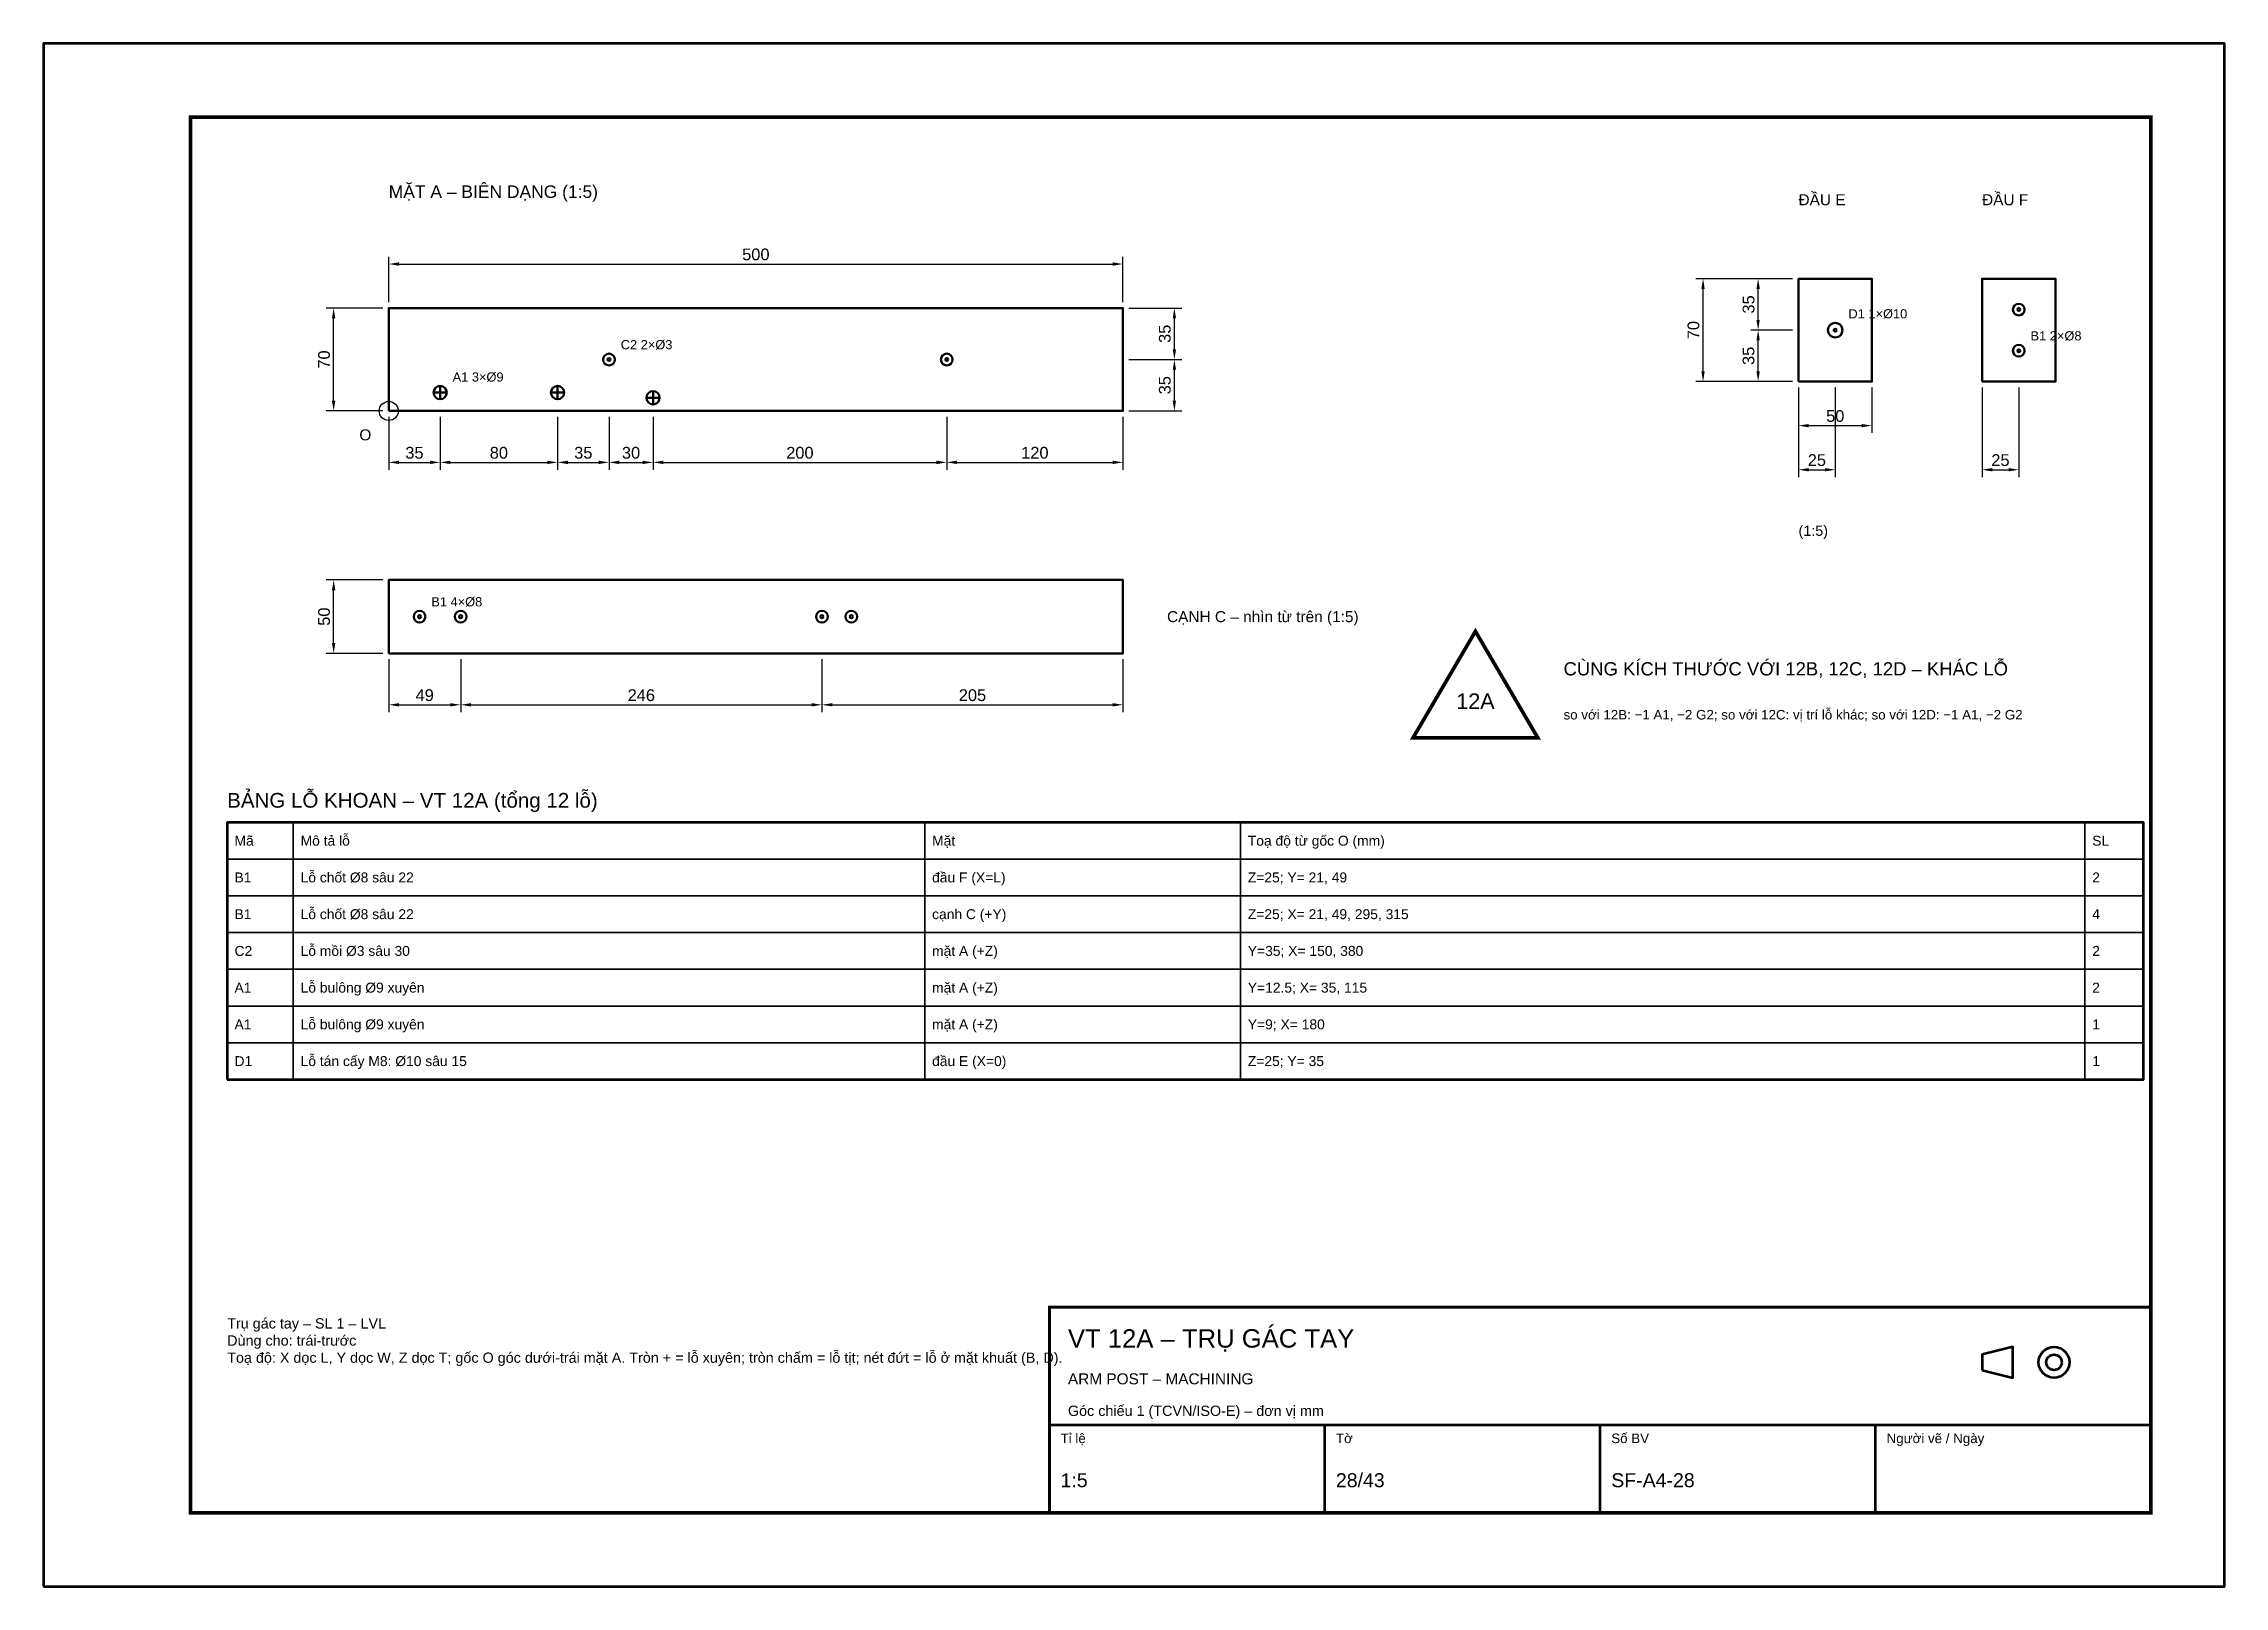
# Model space of a CAD drawing. Header units: millimetres. Extents: x 0 to 2970, y 0 to 2100.
import ezdxf
from ezdxf.enums import TextEntityAlignment as Align

# ---------------------------------------------------------------- set-up
doc = ezdxf.new("R2010")
doc.units = ezdxf.units.MM
doc.header["$LTSCALE"] = 10
for name, color, linetype, lineweight in [('0-KHUNG-BANVE', 7, 'CONTINUOUS', 70), ('1-NET-THAY', 7, 'CONTINUOUS', 50), ('10-PHU-KIEN', 1, 'CONTINUOUS', 25), ('3-KICH-THUOC', 1, 'CONTINUOUS', 18), ('6-CHU', 7, 'CONTINUOUS', 25), ('7-BANG-KE', 7, 'CONTINUOUS', 25)]:
    doc.layers.add(name, color=color, linetype=linetype, lineweight=lineweight)
doc.styles.add('VN', font='arial.ttf')
doc.dimstyles.new('A4', dxfattribs={"dimscale": 10, "dimtxt": 1.6, "dimasz": 1.4, "dimexe": 1, "dimexo": 0.8, "dimgap": 0.5, "dimtad": 1, "dimdec": 1, "dimtxsty": 'VN', "dimcen": 2.5, "dimclrd": 1, "dimclre": 1, "dimclrt": 7, "dimazin": 3, "dimtfac": 1, "dimtmove": 0, "dimatfit": 3})

msp = doc.modelspace()

# ---------------------------------------------------------------- linework, layer by layer
at = {"layer": '0-KHUNG-BANVE'}
for p, q in [((1370, 220), (2870, 220)), ((1745, 100), (1745, 220)), ((2120, 100), (2120, 220)), ((2495, 100), (2495, 220))]:
    msp.add_line(p, q, dxfattribs=at)
for points in [[(0, 0), (2970, 0), (2970, 2100), (0, 2100)], [(250, 690), (2860, 690), (2860, 1040), (250, 1040)], [(2640, 294.5), (2682, 284), (2682, 326), (2640, 315.5)]]:
    msp.add_lwpolyline(points, close=True, dxfattribs=at)
for points, const_width in [([(200, 100), (2870, 100), (2870, 2000), (200, 2000)], 5), ([(1370, 100), (2870, 100), (2870, 380), (1370, 380)], 4)]:
    msp.add_lwpolyline(points, close=True, dxfattribs=dict(at, const_width=const_width))
for radius in [21, 10.5]:
    msp.add_circle((2738, 305), radius, dxfattribs=at)
at = {"layer": '1-NET-THAY'}
for p, q in [((540, 1616), (540, 1634)), ((700, 1616), (700, 1634)), ((531, 1625), (549, 1625)), ((691, 1625), (709, 1625)), ((821, 1618), (839, 1618)), ((830, 1609), (830, 1627))]:
    msp.add_line(p, q, dxfattribs=at)
for points in [[(2390, 1640), (2490, 1640), (2490, 1780), (2390, 1780)], [(2640, 1640), (2740, 1640), (2740, 1780), (2640, 1780)], [(470, 1600), (470, 1740), (1470, 1740), (1470, 1600)], [(470, 1270), (1470, 1270), (1470, 1370), (470, 1370)]]:
    msp.add_lwpolyline(points, close=True, dxfattribs=at)
for centre, radius in [((2690, 1738), 8), ((2690, 1738), 2), ((2440, 1710), 10), ((2440, 1710), 2), ((770, 1670), 8), ((770, 1670), 2), ((1230, 1670), 8), ((1230, 1670), 2), ((2690, 1682), 8), ((2690, 1682), 2), ((540, 1625), 9), ((700, 1625), 9), ((830, 1618), 9), ((512, 1320), 8), ((512, 1320), 2), ((568, 1320), 8), ((568, 1320), 2), ((1060, 1320), 8), ((1060, 1320), 2), ((1100, 1320), 8), ((1100, 1320), 2)]:
    msp.add_circle(centre, radius, dxfattribs=at)
at = {"layer": '10-PHU-KIEN', "const_width": 5}
msp.add_lwpolyline([(1950, 1300), (1865, 1155), (2035, 1155)], close=True, dxfattribs=at)
at = {"layer": '10-PHU-KIEN'}
msp.add_circle((470, 1600), 13, dxfattribs=at)
at = {"layer": '7-BANG-KE'}
for points in [[(250, 990), (340, 990), (340, 1040), (250, 1040)], [(340, 990), (1200, 990), (1200, 1040), (340, 1040)], [(1200, 990), (1630, 990), (1630, 1040), (1200, 1040)], [(1630, 990), (2780, 990), (2780, 1040), (1630, 1040)], [(2780, 990), (2860, 990), (2860, 1040), (2780, 1040)], [(250, 940), (340, 940), (340, 990), (250, 990)], [(340, 940), (1200, 940), (1200, 990), (340, 990)], [(1200, 940), (1630, 940), (1630, 990), (1200, 990)], [(1630, 940), (2780, 940), (2780, 990), (1630, 990)], [(2780, 940), (2860, 940), (2860, 990), (2780, 990)], [(250, 890), (340, 890), (340, 940), (250, 940)], [(340, 890), (1200, 890), (1200, 940), (340, 940)], [(1200, 890), (1630, 890), (1630, 940), (1200, 940)], [(1630, 890), (2780, 890), (2780, 940), (1630, 940)], [(2780, 890), (2860, 890), (2860, 940), (2780, 940)], [(250, 840), (340, 840), (340, 890), (250, 890)], [(340, 840), (1200, 840), (1200, 890), (340, 890)], [(1200, 840), (1630, 840), (1630, 890), (1200, 890)], [(1630, 840), (2780, 840), (2780, 890), (1630, 890)], [(2780, 840), (2860, 840), (2860, 890), (2780, 890)], [(250, 790), (340, 790), (340, 840), (250, 840)], [(340, 790), (1200, 790), (1200, 840), (340, 840)], [(1200, 790), (1630, 790), (1630, 840), (1200, 840)], [(1630, 790), (2780, 790), (2780, 840), (1630, 840)], [(2780, 790), (2860, 790), (2860, 840), (2780, 840)], [(250, 740), (340, 740), (340, 790), (250, 790)], [(340, 740), (1200, 740), (1200, 790), (340, 790)], [(1200, 740), (1630, 740), (1630, 790), (1200, 790)], [(1630, 740), (2780, 740), (2780, 790), (1630, 790)], [(2780, 740), (2860, 740), (2860, 790), (2780, 790)], [(250, 690), (340, 690), (340, 740), (250, 740)], [(340, 690), (1200, 690), (1200, 740), (340, 740)], [(1200, 690), (1630, 690), (1630, 740), (1200, 740)], [(1630, 690), (2780, 690), (2780, 740), (1630, 740)], [(2780, 690), (2860, 690), (2860, 740), (2780, 740)]]:
    msp.add_lwpolyline(points, close=True, dxfattribs=at)

# ---------------------------------------------------------------- texts
at = {"layer": '10-PHU-KIEN', "style": 'VN'}
for s, height, p in [('D1 1×%%c10', 12.5, (2458, 1726)), ('C2 2×%%c3', 12.5, (786, 1684)), ('B1 2×%%c8', 12.5, (2706, 1696)), ('A1 3×%%c9', 12.5, (557, 1640)), ('O', 15, (430, 1560)), ('B1 4×%%c8', 12.5, (528, 1334))]:
    msp.add_text(s, height=height, dxfattribs=at).set_placement(p)
msp.add_text('12A', height=21, dxfattribs=at).set_placement((1950, 1205), align=Align.MIDDLE_CENTER)
at = {"layer": '6-CHU', "style": 'VN'}
for s, height, p in [('MẶT A – BIÊN DẠNG (1:5)', 17, (470, 1890)), ('ĐẦU E', 15, (2390, 1880)), ('ĐẦU F', 15, (2640, 1880)), ('(1:5)', 14, (2390, 1430)), ('so với 12B: −1 A1, −2 G2; so với 12C: vị trí lỗ khác; so với 12D: −1 A1, −2 G2', 13, (2070, 1180)), ('VT 12A – TRỤ GÁC TAY', 25, (1395, 325)), ('ARM POST – MACHINING', 15, (1395, 275)), ('Góc chiếu 1 (TCVN/ISO-E) – đơn vị mm', 14, (1395, 232)), ('Tỉ lệ', 13, (1385, 195)), ('Tờ', 13, (1760, 195)), ('Số BV', 13, (2135, 195)), ('Người vẽ / Ngày', 13, (2510, 195)), ('1:5', 19, (1385, 135)), ('28/43', 19, (1760, 135)), ('SF-A4-28', 19, (2135, 135))]:
    msp.add_text(s, height=height, dxfattribs=at).set_placement(p)
msp.add_text('CẠNH C – nhìn từ trên (1:5)', height=15, dxfattribs=at).set_placement((1530, 1320), align=Align.MIDDLE_LEFT)
at = {"layer": '6-CHU', "color": 1, "style": 'VN'}
msp.add_text('CÙNG KÍCH THƯỚC VỚI 12B, 12C, 12D – KHÁC LỖ', height=18, dxfattribs=at).set_placement((2070, 1240))
at = {"layer": '6-CHU', "insert": (250, 365), "char_height": 14, "width": 1080, "attachment_point": 1, "style": 'VN'}
msp.add_mtext('Trụ gác tay – SL 1 – LVL\\PDùng cho: trái-trước\\PToạ độ: X dọc L, Y dọc W, Z dọc T; gốc O góc dưới-trái mặt A. Tròn + = lỗ xuyên; tròn chấm = lỗ tịt; nét đứt = lỗ ở mặt khuất (B, D).', dxfattribs=at)
at = {"layer": '7-BANG-KE', "style": 'VN'}
msp.add_text('BẢNG LỖ KHOAN – VT 12A (tổng 12 lỗ)', height=20, dxfattribs=at).set_placement((250, 1060))
for s, p in [('Mã', (260, 1015)), ('Mô tả lỗ', (350, 1015)), ('Mặt', (1210, 1015)), ('Toạ độ từ gốc O (mm)', (1640, 1015)), ('SL', (2790, 1015)), ('B1', (260, 965)), ('Lỗ chốt %%c8 sâu 22', (350, 965)), ('đầu F (X=L)', (1210, 965)), ('Z=25; Y= 21, 49', (1640, 965)), ('2', (2790, 965)), ('B1', (260, 915)), ('Lỗ chốt %%c8 sâu 22', (350, 915)), ('cạnh C (+Y)', (1210, 915)), ('Z=25; X= 21, 49, 295, 315', (1640, 915)), ('4', (2790, 915)), ('C2', (260, 865)), ('Lỗ mồi %%c3 sâu 30', (350, 865)), ('mặt A (+Z)', (1210, 865)), ('Y=35; X= 150, 380', (1640, 865)), ('2', (2790, 865)), ('A1', (260, 815)), ('Lỗ bulông %%c9 xuyên', (350, 815)), ('mặt A (+Z)', (1210, 815)), ('Y=12.5; X= 35, 115', (1640, 815)), ('2', (2790, 815)), ('Lỗ bulông %%c9 xuyên', (350, 765)), ('mặt A (+Z)', (1210, 765)), ('A1', (260, 765)), ('Y=9; X= 180', (1640, 765)), ('1', (2790, 765)), ('D1', (260, 715)), ('Lỗ tán cấy M8: %%c10 sâu 15', (350, 715)), ('đầu E (X=0)', (1210, 715)), ('Z=25; Y= 35', (1640, 715)), ('1', (2790, 715))]:
    msp.add_text(s, height=13.5, dxfattribs=at).set_placement(p, align=Align.MIDDLE_LEFT)

# ---------------------------------------------------------------- dimensions: what is measured, and where the dimension line sits
at = {"layer": '3-KICH-THUOC'}
for base, p1, p2 in [((470, 1800), (470, 1740), (1470, 1740)), ((2390, 1580), (2390, 1640), (2490, 1640)), ((2390, 1520), (2390, 1640), (2440, 1640)), ((2640, 1520), (2640, 1640), (2690, 1640)), ((470, 1530), (470, 1600), (540, 1600)), ((540, 1530), (540, 1600), (700, 1600)), ((700, 1530), (700, 1600), (770, 1600)), ((770, 1530), (770, 1600), (830, 1600)), ((830, 1530), (830, 1600), (1230, 1600)), ((1230, 1530), (1230, 1600), (1470, 1600)), ((470, 1200), (470, 1270), (568, 1270)), ((568, 1200), (568, 1270), (1060, 1270)), ((1060, 1200), (1060, 1270), (1470, 1270))]:
    msp.add_linear_dim(base=base, p1=p1, p2=p2, dimstyle='A4', override={"dimlfac": 0.5}, dxfattribs=at).render()
for base, p1, p2 in [((2260, 1640), (2390, 1640), (2390, 1780)), ((2335, 1710), (2390, 1710), (2390, 1780)), ((395, 1600), (470, 1600), (470, 1740)), ((1540, 1670), (1470, 1670), (1470, 1740)), ((2335, 1640), (2390, 1640), (2390, 1710)), ((1540, 1600), (1470, 1600), (1470, 1670)), ((395, 1270), (470, 1270), (470, 1370))]:
    msp.add_linear_dim(base=base, p1=p1, p2=p2, angle=90, dimstyle='A4', override={"dimlfac": 0.5}, dxfattribs=at).render()

doc.saveas('drawing.dxf')
